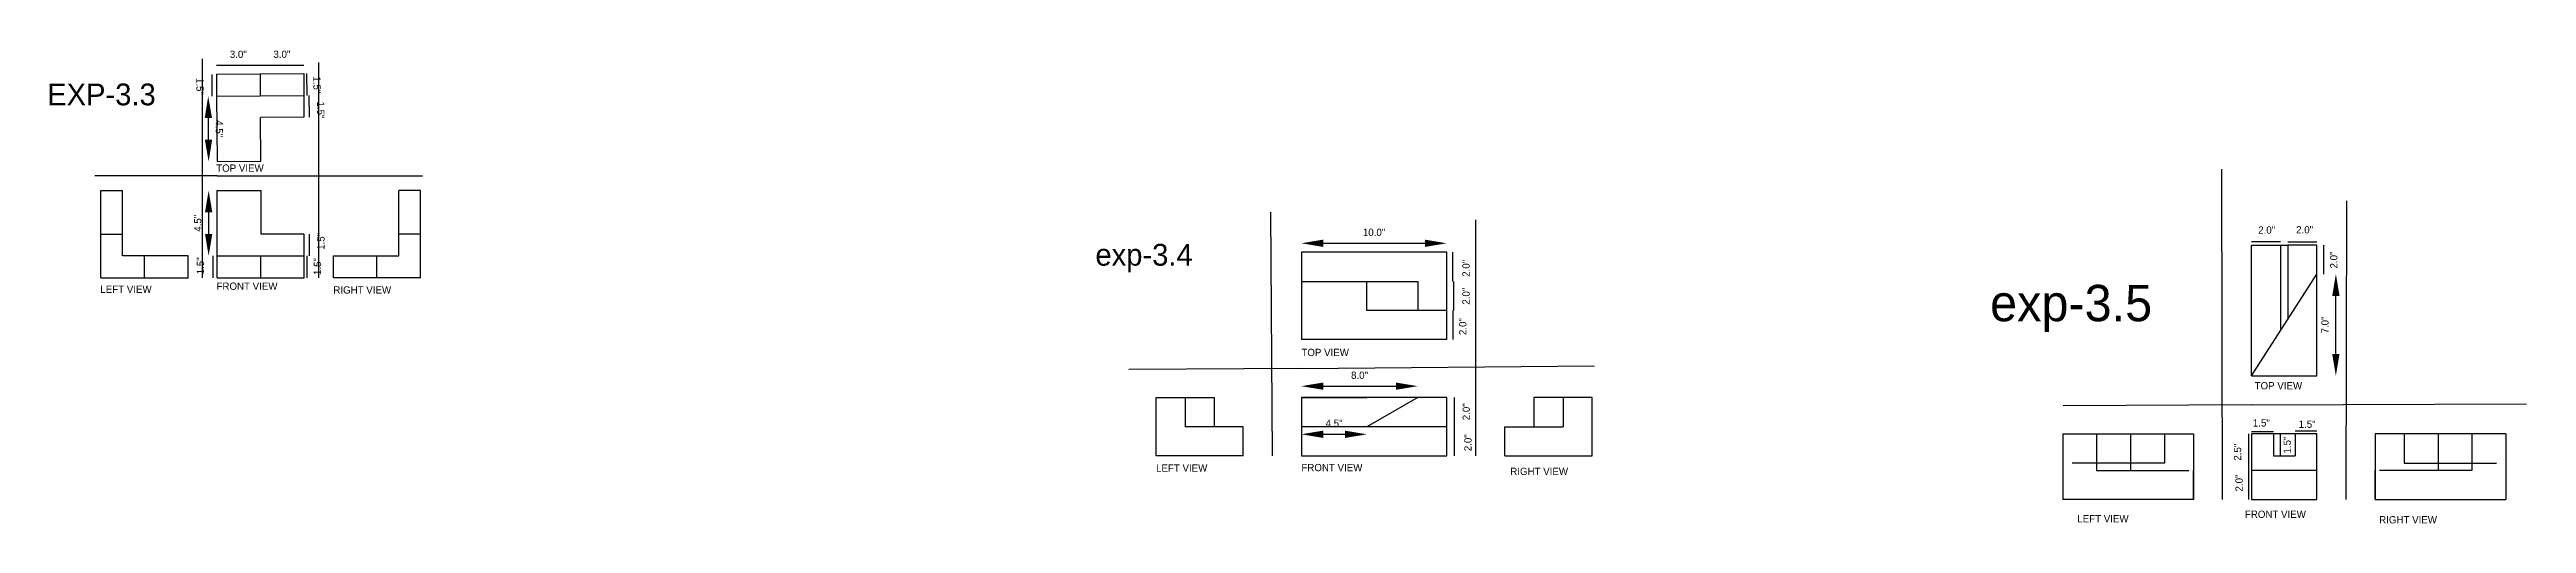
# Model space of a CAD drawing. Header units: inches. Extents: x 1969 to 2751, y 1053 to 1487.
# Drawn here: x 2501.9 to 2672.3, y 1070.7 to 1103.3 of the extents above; entities that cross this region are included whole.
import ezdxf

# ---------------------------------------------------------------- set-up
doc = ezdxf.new("R2010")
doc.units = ezdxf.units.IN
doc.linetypes.add('DASHED2', pattern=[9.525, 6.35, -3.175])
doc.dimstyles.new('ISO-25', dxfattribs={"dimtxt": 0.5, "dimasz": 1.5, "dimexe": 1.25, "dimexo": 0.625, "dimgap": 0.5, "dimtad": 1, "dimdec": 1, "dimzin": 0, "dimlunit": 3, "dimtxsty": 'Standard', "dimcen": 2.5, "dimse1": 1, "dimse2": 1, "dimadec": 0, "dimazin": 0, "dimtfac": 1, "dimtdec": 1, "dimtmove": 2, "dimatfit": 3, "dimfxl": 1, "dimarcsym": 0})

msp = doc.modelspace()

# ---------------------------------------------------------------- texts
at = {"color": 0, "attachment_point": 1}
for s, insert, char_height, width in [('EXP-3.3', (2501.72, 1100.99), 1.5, 10.6921), ('TOP VIEW', (2513.35, 1095.42), 0.5, 5.7162), ('exp-3.4', (2573.84, 1089.96), 1.5, 11.0487), ('FRONT VIEW', (2513.37, 1087.3), 0.5, 6.0195), ('LEFT VIEW', (2505.38, 1087.09), 0.5, 6.0774), ('RIGHT VIEW', (2521.41, 1087.04), 0.5, 6.2246), ('exp-3.5', (2635.39, 1087.14), 2.5, 18.1473), ('TOP VIEW', (2588.01, 1082.74), 0.5, 10.2791), ('TOP VIEW', (2653.59, 1080.45), 0.5, 10.2791), ('LEFT VIEW', (2578.01, 1074.79), 0.5, 6.0328), ('FRONT VIEW', (2588.01, 1074.82), 0.5, 9.8354), ('RIGHT VIEW', (2602.38, 1074.56), 0.5, 6.02), ('LEFT VIEW', (2641.39, 1071.3), 0.5, 6.0328), ('FRONT VIEW', (2652.92, 1071.61), 0.5, 9.8354), ('RIGHT VIEW', (2662.16, 1071.23), 0.5, 6.02)]:
    msp.add_mtext(s, dxfattribs=dict(at, insert=insert, char_height=char_height, width=width))

# ---------------------------------------------------------------- blocks, each defined once
blk = doc.blocks.new('*D15')
at = {"color": 0, "lineweight": -2}
blk.add_line((2512.83, 1092.13), (2512.83, 1090.63), dxfattribs=at)
at = {"color": 0}
for points in [[(2512.58, 1092.13), (2513.08, 1092.13), (2512.83, 1093.63)], [(2512.58, 1090.63), (2513.08, 1090.63), (2512.83, 1089.13)]]:
    blk.add_solid(points, dxfattribs=at)
at = {"layer": 'Defpoints', "color": 0}
for p in [(2513.41, 1093.63), (2512.83, 1089.13), (2513.41, 1089.13)]:
    blk.add_point(p, dxfattribs=at)
at = {"color": 0, "insert": (2512.08, 1091.38), "char_height": 0.5, "attachment_point": 5, "rotation": 90}
blk.add_mtext('4.5"', dxfattribs=at)
blk = doc.blocks.new('*D16')
at = {"color": 0, "lineweight": -2}
blk.add_line((2513.11, 1089.13), (2513.11, 1087.63), dxfattribs=at)
at = {"layer": 'Defpoints', "color": 0}
for p in [(2513.41, 1089.13), (2513.11, 1087.63), (2513.41, 1087.63)]:
    blk.add_point(p, dxfattribs=at)
at = {"color": 0, "insert": (2512.27, 1088.45), "char_height": 0.5, "attachment_point": 5, "rotation": 90}
blk.add_mtext('1.5"', dxfattribs=at)
blk = doc.blocks.new('*D17')
at = {"color": 0, "lineweight": -2}
blk.add_line((2519.61, 1087.63), (2519.61, 1089.13), dxfattribs=at)
at = {"layer": 'Defpoints', "color": 0}
for p in [(2519.41, 1089.13), (2519.61, 1089.13), (2519.41, 1087.63)]:
    blk.add_point(p, dxfattribs=at)
at = {"color": 0, "insert": (2520.32, 1088.4), "char_height": 0.5, "attachment_point": 5, "rotation": 90}
blk.add_mtext('1.5"', dxfattribs=at)
blk = doc.blocks.new('*D18')
at = {"color": 0, "lineweight": -2}
blk.add_line((2519.76, 1089.13), (2519.76, 1090.63), dxfattribs=at)
at = {"layer": 'Defpoints', "color": 0}
for p in [(2519.41, 1090.63), (2519.76, 1090.63), (2519.41, 1089.13)]:
    blk.add_point(p, dxfattribs=at)
at = {"color": 0, "insert": (2520.56, 1090.13), "char_height": 0.5, "attachment_point": 5, "rotation": 90}
blk.add_mtext('1.5"', dxfattribs=at)
blk = doc.blocks.new('*D19')
at = {"color": 0, "lineweight": -2}
blk.add_line((2512.82, 1097.12), (2512.81, 1098.62), dxfattribs=at)
at = {"color": 0}
for points in [[(2513.06, 1098.62), (2512.56, 1098.62), (2512.8, 1100.12)], [(2513.07, 1097.12), (2512.57, 1097.12), (2512.83, 1095.62)]]:
    blk.add_solid(points, dxfattribs=at)
at = {"layer": 'Defpoints', "color": 0}
for p in [(2512.8, 1100.12), (2513.38, 1100.13), (2513.41, 1095.63)]:
    blk.add_point(p, dxfattribs=at)
at = {"color": 0, "insert": (2513.56, 1097.88), "char_height": 0.5, "attachment_point": 5, "rotation": 270.3858}
blk.add_mtext('4.5"', dxfattribs=at)
blk = doc.blocks.new('*D20')
at = {"color": 0, "lineweight": -2}
blk.add_line((2513.08, 1100.12), (2513.07, 1101.62), dxfattribs=at)
at = {"layer": 'Defpoints', "color": 0}
for p in [(2513.07, 1101.62), (2513.37, 1101.63), (2513.38, 1100.13)]:
    blk.add_point(p, dxfattribs=at)
at = {"color": 0, "insert": (2512.23, 1100.79), "char_height": 0.5, "attachment_point": 5, "rotation": 270.3858}
blk.add_mtext('1.5"', dxfattribs=at)
blk = doc.blocks.new('*D21')
at = {"color": 0, "lineweight": -2}
blk.add_line((2519.57, 1101.67), (2519.58, 1100.17), dxfattribs=at)
at = {"layer": 'Defpoints', "color": 0}
for p in [(2519.37, 1101.67), (2519.38, 1100.17), (2519.58, 1100.17)]:
    blk.add_point(p, dxfattribs=at)
at = {"color": 0, "insert": (2520.28, 1100.9), "char_height": 0.5, "attachment_point": 5, "rotation": 270.3858}
blk.add_mtext('1.5"', dxfattribs=at)
blk = doc.blocks.new('*D22')
at = {"color": 0, "lineweight": -2}
blk.add_line((2519.73, 1100.17), (2519.74, 1098.67), dxfattribs=at)
at = {"layer": 'Defpoints', "color": 0}
for p in [(2519.38, 1100.17), (2519.39, 1098.67), (2519.74, 1098.67)]:
    blk.add_point(p, dxfattribs=at)
at = {"color": 0, "insert": (2520.54, 1099.17), "char_height": 0.5, "attachment_point": 5, "rotation": 270.3858}
blk.add_mtext('1.5"', dxfattribs=at)
blk = doc.blocks.new('*D23')
at = {"color": 0, "lineweight": -2}
blk.add_line((2513.37, 1102.25), (2516.37, 1102.25), dxfattribs=at)
at = {"layer": 'Defpoints', "color": 0}
for p in [(2513.37, 1101.63), (2516.37, 1102.25), (2516.37, 1101.65)]:
    blk.add_point(p, dxfattribs=at)
at = {"color": 0, "insert": (2514.87, 1103), "char_height": 0.5, "attachment_point": 5}
blk.add_mtext('3.0"', dxfattribs=at)
blk = doc.blocks.new('*D24')
at = {"color": 0, "lineweight": -2}
blk.add_line((2516.37, 1102.25), (2519.37, 1102.25), dxfattribs=at)
at = {"layer": 'Defpoints', "color": 0}
for p in [(2516.37, 1101.65), (2519.37, 1102.25), (2519.37, 1101.67)]:
    blk.add_point(p, dxfattribs=at)
at = {"color": 0, "insert": (2517.87, 1103), "char_height": 0.5, "attachment_point": 5}
blk.add_mtext('3.0"', dxfattribs=at)
blk = doc.blocks.new('*D25')
at = {"color": 0, "lineweight": -2}
blk.add_line((2589.51, 1080.17), (2594.51, 1080.17), dxfattribs=at)
at = {"color": 0}
for points in [[(2589.51, 1080.42), (2589.51, 1079.92), (2588.01, 1080.17)], [(2594.51, 1080.42), (2594.51, 1079.92), (2596.01, 1080.17)]]:
    blk.add_solid(points, dxfattribs=at)
at = {"layer": 'Defpoints', "color": 0}
for p in [(2588.01, 1079.38), (2596.01, 1080.17), (2596.01, 1079.38)]:
    blk.add_point(p, dxfattribs=at)
at = {"color": 0, "insert": (2592.01, 1080.92), "char_height": 0.5, "attachment_point": 5}
blk.add_mtext('8.0"', dxfattribs=at)
blk = doc.blocks.new('*D26')
at = {"color": 0, "lineweight": -2}
blk.add_line((2598.53, 1079.38), (2598.53, 1077.38), dxfattribs=at)
at = {"layer": 'Defpoints', "color": 0}
for p in [(2598.01, 1079.38), (2598.01, 1077.38), (2598.53, 1077.38)]:
    blk.add_point(p, dxfattribs=at)
at = {"color": 0, "insert": (2599.35, 1078.41), "char_height": 0.5, "attachment_point": 5, "rotation": 90}
blk.add_mtext('2.0"', dxfattribs=at)
blk = doc.blocks.new('*D27')
at = {"color": 0, "lineweight": -2}
blk.add_line((2598.52, 1077.38), (2598.52, 1075.38), dxfattribs=at)
at = {"layer": 'Defpoints', "color": 0}
for p in [(2598.01, 1077.38), (2598.01, 1075.38), (2598.52, 1075.38)]:
    blk.add_point(p, dxfattribs=at)
at = {"color": 0, "insert": (2599.47, 1076.28), "char_height": 0.5, "attachment_point": 5, "rotation": 90}
blk.add_mtext('2.0"', dxfattribs=at)
blk = doc.blocks.new('*D28')
at = {"color": 0, "lineweight": -2}
blk.add_line((2589.51, 1076.86), (2591.01, 1076.86), dxfattribs=at)
at = {"color": 0}
for points in [[(2589.51, 1077.11), (2589.51, 1076.61), (2588.01, 1076.86)], [(2591.01, 1077.11), (2591.01, 1076.61), (2592.51, 1076.86)]]:
    blk.add_solid(points, dxfattribs=at)
at = {"layer": 'Defpoints', "color": 0}
for p in [(2588.01, 1077.38), (2592.51, 1077.38), (2592.51, 1076.86)]:
    blk.add_point(p, dxfattribs=at)
at = {"color": 0, "insert": (2590.26, 1077.61), "char_height": 0.5, "attachment_point": 5}
blk.add_mtext('4.5"', dxfattribs=at)
blk = doc.blocks.new('*D29')
at = {"color": 0, "lineweight": -2}
blk.add_line((2589.51, 1090), (2596.51, 1090), dxfattribs=at)
at = {"color": 0}
for points in [[(2589.51, 1090.25), (2589.51, 1089.75), (2588.01, 1090)], [(2596.51, 1090.25), (2596.51, 1089.75), (2598.01, 1090)]]:
    blk.add_solid(points, dxfattribs=at)
at = {"layer": 'Defpoints', "color": 0}
for p in [(2588.01, 1089.38), (2598.01, 1090), (2598.01, 1089.38)]:
    blk.add_point(p, dxfattribs=at)
at = {"color": 0, "insert": (2593.01, 1090.75), "char_height": 0.5, "attachment_point": 5}
blk.add_mtext('10.0"', dxfattribs=at)
blk = doc.blocks.new('*D30')
at = {"color": 0, "lineweight": -2}
blk.add_line((2598.4, 1089.38), (2598.4, 1087.38), dxfattribs=at)
at = {"layer": 'Defpoints', "color": 0}
for p in [(2598.01, 1089.38), (2598.01, 1087.38), (2598.4, 1087.38)]:
    blk.add_point(p, dxfattribs=at)
at = {"color": 0, "insert": (2599.34, 1088.28), "char_height": 0.5, "attachment_point": 5, "rotation": 90}
blk.add_mtext('2.0"', dxfattribs=at)
blk = doc.blocks.new('*D31')
at = {"color": 0, "lineweight": -2}
blk.add_line((2598.47, 1087.38), (2598.47, 1085.38), dxfattribs=at)
at = {"layer": 'Defpoints', "color": 0}
for p in [(2598.01, 1087.38), (2598.01, 1085.38), (2598.47, 1085.38)]:
    blk.add_point(p, dxfattribs=at)
at = {"color": 0, "insert": (2599.34, 1086.36), "char_height": 0.5, "attachment_point": 5, "rotation": 90}
blk.add_mtext('2.0"', dxfattribs=at)
blk = doc.blocks.new('*D32')
at = {"color": 0, "lineweight": -2}
blk.add_line((2598.43, 1085.38), (2598.43, 1083.38), dxfattribs=at)
at = {"layer": 'Defpoints', "color": 0}
for p in [(2598.01, 1085.38), (2598.01, 1083.38), (2598.43, 1083.38)]:
    blk.add_point(p, dxfattribs=at)
at = {"color": 0, "insert": (2599.11, 1084.27), "char_height": 0.5, "attachment_point": 5, "rotation": 90}
blk.add_mtext('2.0"', dxfattribs=at)
blk = doc.blocks.new('*D34')
at = {"color": 0, "lineweight": -2}
blk.add_line((2653.17, 1076.88), (2653.17, 1074.38), dxfattribs=at)
at = {"layer": 'Defpoints', "color": 0}
for p in [(2653.38, 1076.88), (2653.17, 1074.38), (2653.38, 1074.38)]:
    blk.add_point(p, dxfattribs=at)
at = {"color": 0, "insert": (2652.42, 1075.63), "char_height": 0.5, "attachment_point": 5, "rotation": 90}
blk.add_mtext('2.5"', dxfattribs=at)
blk = doc.blocks.new('*D35')
at = {"color": 0, "lineweight": -2}
blk.add_line((2653.16, 1074.38), (2653.16, 1072.38), dxfattribs=at)
at = {"layer": 'Defpoints', "color": 0}
for p in [(2653.38, 1074.38), (2653.16, 1072.38), (2653.38, 1072.38)]:
    blk.add_point(p, dxfattribs=at)
at = {"color": 0, "insert": (2652.52, 1073.51), "char_height": 0.5, "attachment_point": 5, "rotation": 90}
blk.add_mtext('2.0"', dxfattribs=at)
blk = doc.blocks.new('*D36')
at = {"color": 0, "lineweight": -2}
blk.add_line((2653.38, 1077.06), (2654.88, 1077.06), dxfattribs=at)
at = {"layer": 'Defpoints', "color": 0}
for p in [(2654.88, 1077.06), (2653.38, 1076.88), (2654.88, 1076.88)]:
    blk.add_point(p, dxfattribs=at)
at = {"color": 0, "insert": (2654.05, 1077.64), "char_height": 0.5, "attachment_point": 5}
blk.add_mtext('1.5"', dxfattribs=at)
blk = doc.blocks.new('*D37')
at = {"color": 0, "lineweight": -2}
blk.add_line((2656.38, 1077.09), (2657.88, 1077.09), dxfattribs=at)
at = {"layer": 'Defpoints', "color": 0}
for p in [(2657.88, 1077.09), (2656.38, 1076.88), (2657.88, 1076.88)]:
    blk.add_point(p, dxfattribs=at)
at = {"color": 0, "insert": (2657.2, 1077.55), "char_height": 0.5, "attachment_point": 5}
blk.add_mtext('1.5"', dxfattribs=at)
blk = doc.blocks.new('*D38')
at = {"color": 0, "lineweight": -2}
blk.add_line((2655.34, 1076.88), (2655.34, 1075.38), dxfattribs=at)
at = {"layer": 'Defpoints', "color": 0}
for p in [(2654.88, 1076.88), (2654.88, 1075.38), (2655.34, 1075.38)]:
    blk.add_point(p, dxfattribs=at)
at = {"color": 0, "insert": (2655.83, 1076.12), "char_height": 0.5, "attachment_point": 5, "rotation": 90}
blk.add_mtext('1.5"', dxfattribs=at)
blk = doc.blocks.new('*D39')
at = {"color": 0, "lineweight": -2}
blk.add_line((2659.18, 1082.38), (2659.18, 1086.38), dxfattribs=at)
at = {"color": 0}
for points in [[(2658.93, 1086.38), (2659.43, 1086.38), (2659.18, 1087.88)], [(2658.93, 1082.38), (2659.43, 1082.38), (2659.18, 1080.88)]]:
    blk.add_solid(points, dxfattribs=at)
at = {"layer": 'Defpoints', "color": 0}
for p in [(2657.88, 1087.88), (2659.18, 1087.88), (2657.88, 1080.88)]:
    blk.add_point(p, dxfattribs=at)
at = {"color": 0, "insert": (2658.43, 1084.38), "char_height": 0.5, "attachment_point": 5, "rotation": 90}
blk.add_mtext('7.0"', dxfattribs=at)
blk = doc.blocks.new('*D40')
at = {"color": 0, "lineweight": -2}
blk.add_line((2658.33, 1089.88), (2658.33, 1087.88), dxfattribs=at)
at = {"layer": 'Defpoints', "color": 0}
for p in [(2657.88, 1089.88), (2657.88, 1087.88), (2658.33, 1087.88)]:
    blk.add_point(p, dxfattribs=at)
at = {"color": 0, "insert": (2659.04, 1088.85), "char_height": 0.5, "attachment_point": 5, "rotation": 90}
blk.add_mtext('2.0"', dxfattribs=at)
blk = doc.blocks.new('*D41')
at = {"color": 0, "lineweight": -2}
blk.add_line((2655.88, 1090.11), (2657.88, 1090.11), dxfattribs=at)
at = {"layer": 'Defpoints', "color": 0}
for p in [(2655.88, 1089.88), (2657.88, 1090.11), (2657.88, 1089.88)]:
    blk.add_point(p, dxfattribs=at)
at = {"color": 0, "insert": (2657.03, 1090.93), "char_height": 0.5, "attachment_point": 5}
blk.add_mtext('2.0"', dxfattribs=at)
blk = doc.blocks.new('*D42')
at = {"color": 0, "lineweight": -2}
blk.add_line((2655.38, 1090.11), (2653.38, 1090.11), dxfattribs=at)
at = {"layer": 'Defpoints', "color": 0}
for p in [(2653.38, 1090.11), (2653.38, 1089.88), (2655.38, 1089.88)]:
    blk.add_point(p, dxfattribs=at)
at = {"color": 0, "insert": (2654.42, 1090.91), "char_height": 0.5, "attachment_point": 5}
blk.add_mtext('2.0"', dxfattribs=at)

# ---------------------------------------------------------------- dimensions: what is measured, and where the dimension line sits
at = {"color": 3}
for base, p1, p2, picture, middle in [((2516.37, 1102.25), (2513.37, 1101.63), (2516.37, 1101.65), '*D23', (2514.87, 1103)), ((2519.37, 1102.25), (2516.37, 1101.65), (2519.37, 1101.67), '*D24', (2517.87, 1103))]:
    dim = msp.add_linear_dim(base=base, p1=p1, p2=p2, dimstyle='ISO-25', dxfattribs=at)
    dim.commit()
    dim.dimension.update_dxf_attribs({"geometry": picture, "text_midpoint": middle})
for base, p1, p2, angle, picture, middle in [((2513.07, 1101.62), (2513.38, 1100.13), (2513.37, 1101.63), 270.3858, '*D20', (2512.23, 1100.79)), ((2519.58, 1100.17), (2519.37, 1101.67), (2519.38, 1100.17), 270.3858, '*D21', (2520.28, 1100.9)), ((2519.74, 1098.67), (2519.38, 1100.17), (2519.39, 1098.67), 270.3858, '*D22', (2520.54, 1099.17)), ((2519.76, 1090.63), (2519.41, 1089.13), (2519.41, 1090.63), 90, '*D18', (2520.56, 1090.13)), ((2513.11, 1087.63), (2513.41, 1089.13), (2513.41, 1087.63), 90, '*D16', (2512.27, 1088.45)), ((2519.61, 1089.13), (2519.41, 1087.63), (2519.41, 1089.13), 90, '*D17', (2520.32, 1088.4))]:
    dim = msp.add_linear_dim(base=base, p1=p1, p2=p2, angle=angle, dimstyle='ISO-25', dxfattribs=at)
    dim.commit()
    dim.dimension.update_dxf_attribs({"geometry": picture, "text_midpoint": middle, "dimtype": 160})
for base, p1, p2, angle, picture, middle in [((2512.8, 1100.12), (2513.41, 1095.63), (2513.38, 1100.13), 270.3858, '*D19', (2513.56, 1097.88)), ((2512.83, 1089.13), (2513.41, 1093.63), (2513.41, 1089.13), 90, '*D15', (2512.08, 1091.38))]:
    dim = msp.add_linear_dim(base=base, p1=p1, p2=p2, angle=angle, dimstyle='ISO-25', dxfattribs=at)
    dim.commit()
    dim.dimension.update_dxf_attribs({"geometry": picture, "text_midpoint": middle})
at = {"color": 0}
for base, p1, p2, picture, middle in [((2598.01, 1090), (2588.01, 1089.38), (2598.01, 1089.38), '*D29', (2593.01, 1090.75)), ((2596.01, 1080.17), (2588.01, 1079.38), (2596.01, 1079.38), '*D25', (2592.01, 1080.92)), ((2592.51, 1076.86), (2588.01, 1077.38), (2592.51, 1077.38), '*D28', (2590.26, 1077.61))]:
    dim = msp.add_linear_dim(base=base, p1=p1, p2=p2, dimstyle='ISO-25', dxfattribs=at)
    dim.commit()
    dim.dimension.update_dxf_attribs({"geometry": picture, "text_midpoint": middle})
for base, p1, p2, picture, middle in [((2653.38, 1090.11), (2655.38, 1089.88), (2653.38, 1089.88), '*D42', (2654.42, 1090.91)), ((2657.88, 1090.11), (2655.88, 1089.88), (2657.88, 1089.88), '*D41', (2657.03, 1090.93)), ((2654.88, 1077.06), (2653.38, 1076.88), (2654.88, 1076.88), '*D36', (2654.05, 1077.64)), ((2657.88, 1077.09), (2656.38, 1076.88), (2657.88, 1076.88), '*D37', (2657.2, 1077.55))]:
    dim = msp.add_linear_dim(base=base, p1=p1, p2=p2, dimstyle='ISO-25', dxfattribs=at)
    dim.commit()
    dim.dimension.update_dxf_attribs({"geometry": picture, "text_midpoint": middle, "dimtype": 160})
for base, p1, p2, picture, middle in [((2598.4, 1087.38), (2598.01, 1089.38), (2598.01, 1087.38), '*D30', (2599.34, 1088.28)), ((2658.33, 1087.88), (2657.88, 1089.88), (2657.88, 1087.88), '*D40', (2659.04, 1088.85)), ((2598.47, 1085.38), (2598.01, 1087.38), (2598.01, 1085.38), '*D31', (2599.34, 1086.36)), ((2598.43, 1083.38), (2598.01, 1085.38), (2598.01, 1083.38), '*D32', (2599.11, 1084.27)), ((2598.53, 1077.38), (2598.01, 1079.38), (2598.01, 1077.38), '*D26', (2599.35, 1078.41)), ((2598.52, 1075.38), (2598.01, 1077.38), (2598.01, 1075.38), '*D27', (2599.47, 1076.28)), ((2653.17, 1074.38), (2653.38, 1076.88), (2653.38, 1074.38), '*D34', (2652.42, 1075.63)), ((2655.34, 1075.38), (2654.88, 1076.88), (2654.88, 1075.38), '*D38', (2655.83, 1076.12)), ((2653.16, 1072.38), (2653.38, 1074.38), (2653.38, 1072.38), '*D35', (2652.52, 1073.51))]:
    dim = msp.add_linear_dim(base=base, p1=p1, p2=p2, angle=90, dimstyle='ISO-25', dxfattribs=at)
    dim.commit()
    dim.dimension.update_dxf_attribs({"geometry": picture, "text_midpoint": middle, "dimtype": 160})
dim = msp.add_linear_dim(base=(2659.18, 1087.88), p1=(2657.88, 1080.88), p2=(2657.88, 1087.88), angle=90, dimstyle='ISO-25', dxfattribs=at)
dim.commit()
dim.dimension.update_dxf_attribs({"geometry": '*D39', "text_midpoint": (2658.43, 1084.38)})

# ---------------------------------------------------------------- linework, layer by layer
at = {"color": 0}
for p, q in [((2512.41, 1099.63), (2512.41, 1102.68)), ((2519.37, 1101.67), (2519.38, 1100.17)), ((2520.41, 1099.63), (2520.41, 1102.43)), ((2512.41, 1087.63), (2512.41, 1099.63)), ((2519.38, 1100.17), (2519.39, 1098.67)), ((2520.41, 1087.63), (2520.41, 1099.63)), ((2513.41, 1094.63), (2504.99, 1094.63)), ((2513.41, 1094.63), (2525.41, 1094.63)), ((2525.41, 1094.63), (2527.55, 1094.63)), ((2651.38, 1072.38), (2651.33, 1095.1)), ((2513.41, 1093.63), (2516.41, 1093.63)), ((2659.88, 1072.38), (2659.94, 1092.92)), ((2586.01, 1075.38), (2585.9, 1092.13)), ((2600.01, 1075.38), (2600, 1091.62)), ((2598.01, 1089.38), (2588.01, 1089.38)), ((2588.01, 1089.38), (2588.01, 1087.38)), ((2598.01, 1087.38), (2598.01, 1089.38)), ((2653.38, 1080.88), (2653.38, 1089.88)), ((2653.38, 1089.88), (2655.38, 1089.88)), ((2655.38, 1089.88), (2655.88, 1089.88)), ((2655.38, 1089.88), (2655.38, 1083.99)), ((2657.88, 1089.88), (2655.88, 1089.88)), ((2655.88, 1089.88), (2655.88, 1084.76)), ((2657.88, 1087.88), (2657.88, 1089.88)), ((2588.01, 1087.38), (2588.01, 1083.38)), ((2588.01, 1087.38), (2596.01, 1087.38)), ((2592.51, 1085.38), (2592.51, 1087.38)), ((2596.01, 1087.38), (2596.01, 1085.38)), ((2598.01, 1085.38), (2598.01, 1087.38)), ((2653.38, 1080.88), (2657.88, 1087.88)), ((2657.88, 1080.88), (2657.88, 1087.88)), ((2598.01, 1085.38), (2592.51, 1085.38)), ((2598.01, 1083.38), (2598.01, 1085.38)), ((2592.51, 1083.38), (2588.01, 1083.38)), ((2596.01, 1083.38), (2592.51, 1083.38)), ((2598.01, 1083.38), (2596.01, 1083.38)), ((2588.01, 1081.38), (2576.14, 1081.32)), ((2576.14, 1081.32), (2576.14, 1081.32)), ((2588.01, 1081.38), (2608.17, 1081.56)), ((2653.38, 1080.88), (2657.88, 1080.88)), ((2578.01, 1075.38), (2578.01, 1079.38)), ((2578.01, 1079.38), (2580.01, 1079.38)), ((2580.01, 1079.38), (2582.01, 1079.38)), ((2580.01, 1079.38), (2580.01, 1077.38)), ((2582.01, 1079.38), (2582.01, 1077.38)), ((2596.01, 1079.38), (2588.01, 1079.38)), ((2588.01, 1079.38), (2588.01, 1075.38)), ((2588.01, 1079.38), (2592.51, 1079.38)), ((2596.01, 1079.38), (2592.51, 1077.38)), ((2598.01, 1079.38), (2596.01, 1079.38)), ((2598.01, 1077.38), (2598.01, 1079.38)), ((2606.01, 1079.38), (2604.01, 1079.38)), ((2604.01, 1079.38), (2604.01, 1077.38)), ((2608.01, 1079.38), (2606.01, 1079.38)), ((2606.01, 1079.38), (2606.01, 1077.38)), ((2608.01, 1075.38), (2608.01, 1079.38)), ((2653.38, 1078.88), (2640.41, 1078.82)), ((2653.38, 1078.88), (2672.29, 1078.96)), ((2584.01, 1077.38), (2580.01, 1077.38)), ((2584.01, 1075.38), (2584.01, 1077.38)), ((2598.01, 1077.38), (2588.01, 1077.38)), ((2598.01, 1075.38), (2598.01, 1077.38)), ((2602.01, 1075.38), (2602.01, 1077.38)), ((2602.01, 1077.38), (2606.01, 1077.38)), ((2584.01, 1075.38), (2578.01, 1075.38)), ((2588.01, 1075.38), (2598.01, 1075.38)), ((2602.01, 1075.38), (2608.01, 1075.38)), ((2640.39, 1076.88), (2642.72, 1076.88)), ((2640.39, 1076.88), (2640.39, 1074.88)), ((2642.72, 1076.88), (2645.05, 1076.88)), ((2645.05, 1076.88), (2647.38, 1076.88)), ((2647.38, 1076.88), (2649.38, 1076.88)), ((2649.38, 1076.88), (2649.38, 1072.38)), ((2654.88, 1076.88), (2653.38, 1076.88)), ((2653.38, 1076.88), (2653.38, 1072.38)), ((2654.88, 1076.88), (2654.88, 1075.38)), ((2654.88, 1075.38), (2656.38, 1075.38)), ((2657.88, 1076.88), (2656.38, 1076.88)), ((2656.38, 1076.88), (2656.38, 1075.38)), ((2657.88, 1074.38), (2657.88, 1076.88)), ((2663.88, 1076.88), (2661.88, 1076.88)), ((2661.88, 1076.88), (2661.88, 1072.38)), ((2666.21, 1076.88), (2663.88, 1076.88)), ((2668.54, 1076.88), (2666.21, 1076.88)), ((2670.87, 1076.88), (2668.54, 1076.88)), ((2670.87, 1076.88), (2670.87, 1074.88)), ((2640.39, 1074.88), (2640.39, 1072.38)), ((2649.38, 1072.38), (2649.38, 1074.38)), ((2657.88, 1074.38), (2653.38, 1074.38)), ((2657.88, 1072.38), (2657.88, 1074.38)), ((2661.88, 1072.38), (2661.88, 1074.38)), ((2670.87, 1074.88), (2670.87, 1072.38)), ((2649.38, 1072.38), (2640.39, 1072.38)), ((2653.38, 1072.38), (2657.88, 1072.38)), ((2661.88, 1072.38), (2670.87, 1072.38))]:
    msp.add_line(p, q, dxfattribs=at)
at = {"color": 3}
for p, q in [((2513.37, 1101.63), (2516.37, 1101.65)), ((2513.37, 1101.63), (2513.38, 1100.13)), ((2516.37, 1101.65), (2519.37, 1101.67)), ((2516.37, 1101.65), (2516.38, 1100.15)), ((2513.38, 1100.13), (2519.38, 1100.17)), ((2513.38, 1100.13), (2513.41, 1095.63)), ((2519.39, 1098.67), (2516.39, 1098.65)), ((2516.41, 1095.65), (2516.39, 1098.65)), ((2513.41, 1095.63), (2516.41, 1095.65)), ((2505.41, 1090.63), (2505.41, 1093.63)), ((2505.41, 1093.63), (2506.91, 1093.63)), ((2506.91, 1089.13), (2506.91, 1093.63)), ((2513.41, 1089.13), (2513.41, 1093.63)), ((2516.41, 1093.63), (2516.41, 1090.63)), ((2527.41, 1093.63), (2525.91, 1093.63)), ((2525.91, 1089.13), (2525.91, 1093.63)), ((2527.41, 1090.63), (2527.41, 1093.63)), ((2505.41, 1087.63), (2505.41, 1090.63)), ((2519.41, 1090.63), (2516.41, 1090.63)), ((2519.41, 1089.13), (2519.41, 1090.63)), ((2527.41, 1087.63), (2527.41, 1090.63)), ((2511.41, 1089.13), (2506.91, 1089.13)), ((2511.41, 1087.63), (2511.41, 1089.13)), ((2513.41, 1087.63), (2513.41, 1089.13)), ((2513.41, 1089.13), (2519.41, 1089.13)), ((2516.41, 1087.63), (2516.41, 1089.13)), ((2519.41, 1087.63), (2519.41, 1089.13)), ((2521.41, 1087.63), (2521.41, 1089.13)), ((2521.41, 1089.13), (2525.91, 1089.13)), ((2505.41, 1087.63), (2508.41, 1087.63)), ((2508.41, 1087.63), (2511.41, 1087.63)), ((2513.41, 1087.63), (2516.41, 1087.63)), ((2516.41, 1087.63), (2519.41, 1087.63)), ((2524.41, 1087.63), (2521.41, 1087.63)), ((2527.41, 1087.63), (2524.41, 1087.63))]:
    msp.add_line(p, q, dxfattribs=at)
at = {"color": 0, "linetype": 'DASHED2'}
for p, q in [((2505.41, 1090.63), (2506.91, 1090.63)), ((2527.41, 1090.63), (2525.91, 1090.63)), ((2508.41, 1087.63), (2508.41, 1089.13)), ((2524.41, 1087.63), (2524.41, 1089.13)), ((2642.72, 1076.88), (2642.72, 1074.38)), ((2645.05, 1076.88), (2645.05, 1074.38)), ((2647.38, 1076.88), (2647.38, 1074.88)), ((2656.38, 1076.88), (2654.88, 1076.88)), ((2663.88, 1076.88), (2663.88, 1074.88)), ((2666.21, 1076.88), (2666.21, 1074.38)), ((2668.54, 1076.88), (2668.54, 1074.38)), ((2647.38, 1074.88), (2640.39, 1074.88)), ((2642.72, 1074.38), (2649.38, 1074.38)), ((2668.54, 1074.38), (2661.88, 1074.38)), ((2663.88, 1074.88), (2670.87, 1074.88))]:
    msp.add_line(p, q, dxfattribs=at)

msp.set_redraw_order([(e.dxf.handle, doc.entitydb.next_handle()) for e in msp.query("TEXT MTEXT ATTDEF DIMENSION ARC_DIMENSION")])  # texts and dimensions are drawn at this point

doc.saveas('drawing.dxf')
